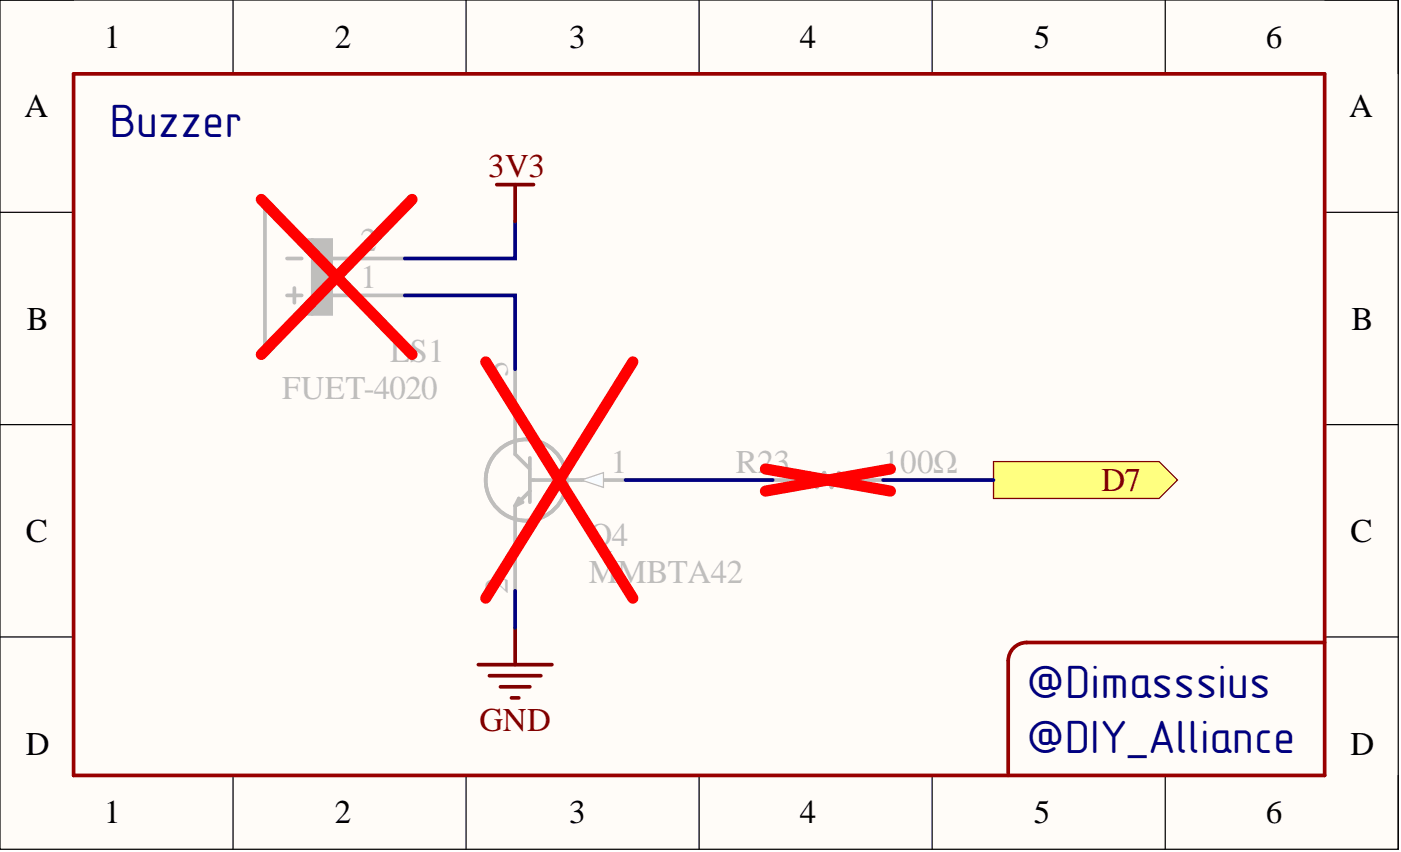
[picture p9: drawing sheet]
<svg xmlns="http://www.w3.org/2000/svg" width="96mm" height="59mm" viewBox="0 0 96 59" stroke-linecap="round" stroke-linejoin="round" font-family="sans-serif">
<defs><g id="words">
<g font-size="3.2" fill="#000080">
<text x="7.6" y="9.4">Buzzer</text>
<text x="70.6" y="48">@Dimasssius</text>
<text x="70.6" y="51.8">@DIY_Alliance</text>
</g>
<g font-size="2.3">
<text x="7.2" y="3.3">1</text>
<text x="23" y="3.3">2</text>
<text x="39.1" y="3.3">3</text>
<text x="55" y="3.3">4</text>
<text x="71.1" y="3.3">5</text>
<text x="87" y="3.3">6</text>
<text x="1.7" y="8">A</text>
<text x="92.7" y="8">A</text>
<text x="1.9" y="22.7">B</text>
<text x="92.9" y="22.7">B</text>
<text x="1.8" y="37.2">C</text>
<text x="92.8" y="37.2">C</text>
<text x="1.8" y="51.9">D</text>
<text x="92.8" y="51.9">D</text>
<text x="7.2" y="56.6">1</text>
<text x="23" y="56.6">2</text>
<text x="39.1" y="56.6">3</text>
<text x="55" y="56.6">4</text>
<text x="71.1" y="56.6">5</text>
<text x="87" y="56.6">6</text>
</g>
<g font-size="2.3" fill="#bfbebc">
<text x="24.8" y="17.3">2</text>
<text x="24.8" y="19.8">1</text>
<text x="19.4" y="27.4">FUET-4020</text>
<text x="26.8" y="24.9">LS1</text>
<text x="34.9" y="25.9" transform="rotate(-90 34.9 25.9)">3</text>
<text x="42" y="32.5">1</text>
<text x="50.6" y="32.5">R23</text>
<text x="60.7" y="32.5">100Ω</text>
<text x="34.9" y="40.9" transform="rotate(-90 34.9 40.9)">2</text>
<text x="40.5" y="37.6">Q4</text>
<text x="40.5" y="40.1">MMBTA42</text>
</g>
<g font-size="2.3" fill="#800000">
<text x="33.6" y="12.2">3V3</text>
<text x="75.7" y="33.8">D7</text>
<text x="33" y="50.3">GND</text>
</g>
</g></defs>
<path d="M0 0h96.1v58.4h-96.1z" fill-rule="evenodd" fill="#fffcf8"/>
<path d="M0 0h96.1v58.4h-96.1z" fill="none" stroke="#000" stroke-width=".08"/>
<path d="M5.1 5.1h86v48.2h-86z" fill-rule="evenodd" fill="#fffcf8"/>
<g fill="none" stroke="#000" stroke-width=".08">
<path d="M0 14.6h5.1M0 0h5.1M5.1 5.1h86v48.2h-86zM16 0v5.1M32 0v5.1M48.1 0v5.1M64.1 0v5.1M80.1 0v5.1M91.1 0h5v5.1M91.1 14.6h5M0 29.2h5.1M91.1 29.2h5"/>
<path d="M0 43.8h5.1M16 53.3v5.1M32 53.3v5.1M48.1 53.3v5.1M64.1 53.3v5.1M80.1 53.3v5.1M91.1 43.8h5M96.1 53.3v5.1"/>
</g>
<path d="M32.9 45.7h5M33.6 46.4h3.6M34.4 47.2h2M35.2 48h.5M35.4 43.1v2.6" fill="none" stroke="#800000" stroke-width=".25"/>
<path d="M68.3 31.7h11.4l1.2 1.3-1.2 1.3h-11.4z" fill-rule="evenodd" fill="#ffff80"/>
<path d="M68.3 31.7h11.4l1.2 1.3-1.2 1.3h-11.4z" fill="none" stroke="#800000" stroke-width=".08"/>
<g fill="none" stroke="#bfbebc" stroke-width=".25">
<path d="M35.4 25.4v2.5M35.4 34.8v5.8M40 33h3"/>
<circle cx="36.2" cy="33" r="2.79"/>
</g>
<path d="M40 33l1.5-.5v1z" fill="#f8fcff"/>
<path d="M40 33l1.5-.5v1z" fill="none" stroke="#bfbebc" stroke-width=".08"/>
<path d="M35.4 27.9v3.3l1 1M35.7 34.3l.2 .2-.5 .3zM36.4 33h3.6M36.4 33.8l-1 1M36.4 31.5v3M53.1 33h2.3l.2-.5 .6 1 .5-1 .5 1 .5-1 .5 1 .2-.5h2.3" fill="none" stroke="#bfbebc" stroke-width=".25"/>
<path d="M33.4 24.9l10.1 16.2M43.5 24.9l-10.1 16.2M52.6 32.2l8.6 1.6M61.2 32.2l-8.6 1.6" fill="none" stroke="#f00" stroke-width=".76"/>
<path d="M5.1 5.1h86v48.2h-86z" fill="none" stroke="#980000" stroke-width=".25"/>
<path d="M21.5 16.5h1.3v5.1h-1.3z" fill-rule="evenodd" fill="#bfbebc"/>
<path d="M19.7 17.8h1M20.2 19.8v1M21.5 16.5h1.3v5.1h-1.3zM21.5 16.5h-.8l-2.5-2.5v10.1l2.5-2.5h.8M22.8 17.8h5M19.7 20.3h1M22.8 20.3h5" fill="none" stroke="#bfbebc" stroke-width=".25"/>
<path d="M18 13.7l10.3 10.7M28.3 13.7l-10.3 10.7" fill="none" stroke="#f00" stroke-width=".76"/>
<path d="M35.4 15.2v2.6h-7.6M27.8 20.3h7.6v5.1M43 33h10.1M60.7 33h7.6M35.4 40.6v2.5" fill="none" stroke="#000080" stroke-width=".25"/>
<path d="M34.1 12.7h2.6M35.4 12.7v2.5" fill="none" stroke="#800000" stroke-width=".25"/>
<path d="M91.1 44.2h-20.5a1.27 1.27 0 0 0-1.3 1.2v7.9" fill="none" stroke="#980000" stroke-width=".25"/>
<use href="#words"/>
</svg>
